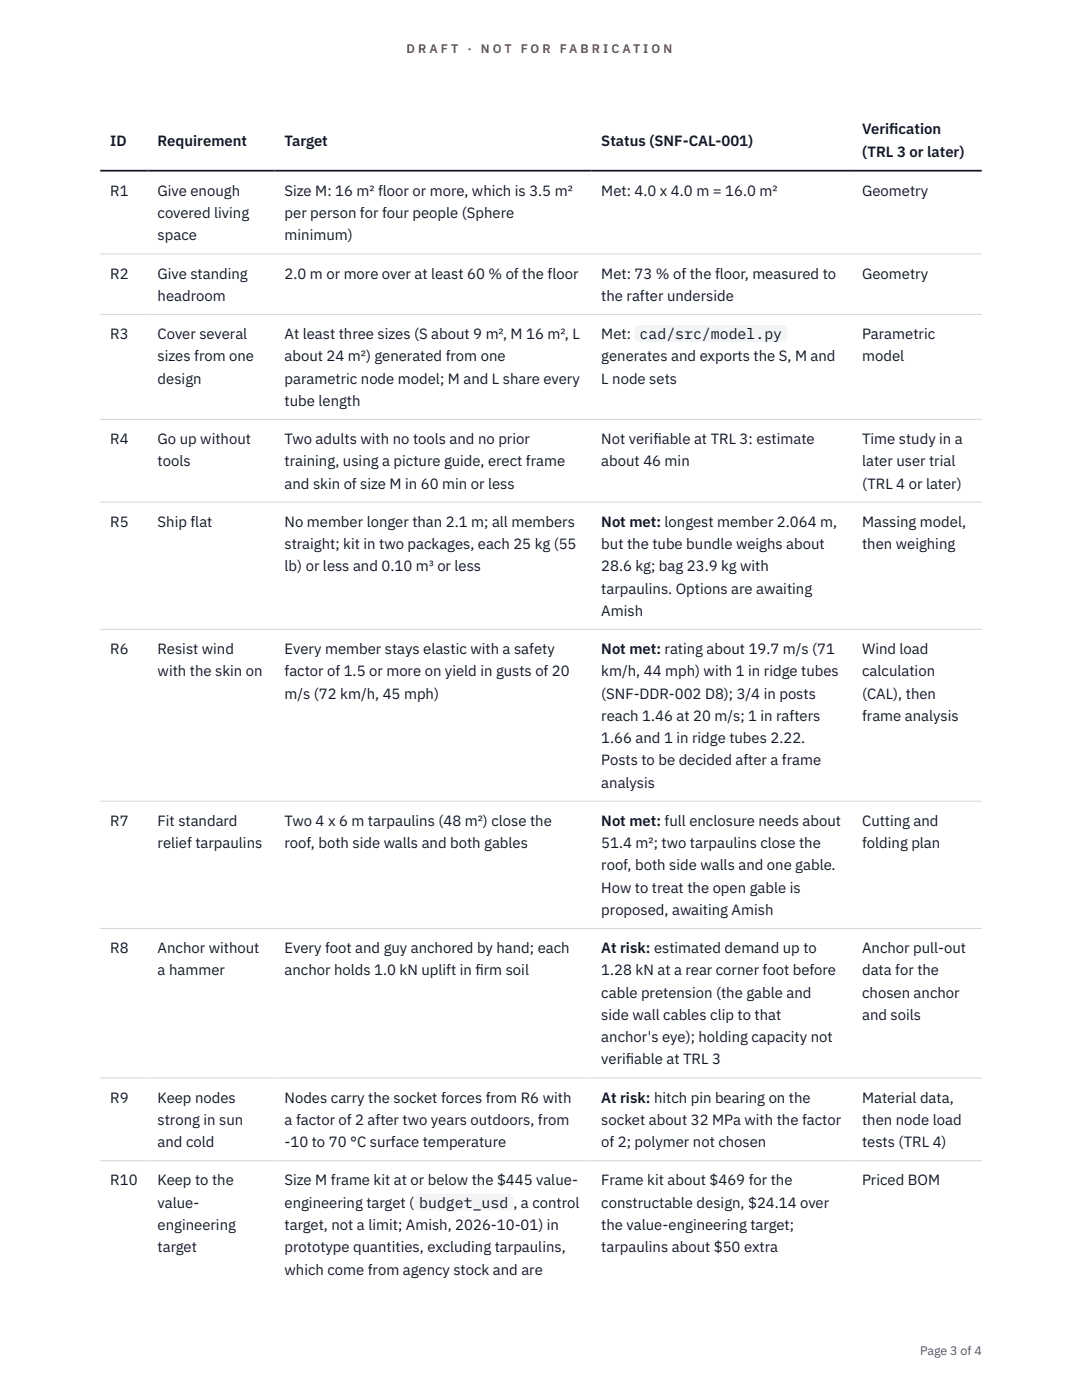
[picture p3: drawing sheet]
<svg xmlns="http://www.w3.org/2000/svg" width="216mm" height="279mm" viewBox="0 0 216 279" stroke-linecap="round" stroke-linejoin="round" font-family="sans-serif">
<defs><g id="words">
<g font-size="3" fill="#111827">
<text x="22" y="29.1">ID</text>
<text x="31.5" y="29.1">Requirement</text>
<text x="56.8" y="29.1">Target</text>
<text x="120" y="29.1">Status (SNF-CAL-001)</text>
<text x="172" y="26.8">Verif</text>
<text x="177.5" y="26.8">ication</text>
<text x="172" y="31.3">(TRL 3 or later)</text>
<text x="22" y="39.1">R1</text>
<text x="31.5" y="39.1">Give enough</text>
<text x="56.8" y="39.1">Size M: 16 m² floor or more, which is 3.5 m²</text>
<text x="120" y="39.1">Met: 4.0 x 4.0 m = 16.0 m²</text>
<text x="172" y="39.1">Geometry</text>
<text x="31.5" y="43.5">covered living</text>
<text x="31.5" y="48">space</text>
<text x="56.8" y="43.5">per person for four people (Sphere</text>
<text x="56.8" y="48">minimum)</text>
<text x="22" y="55.6">R2</text>
<text x="31.5" y="55.6">Give standing</text>
<text x="56.8" y="55.6">2.0 m or more over at least 60 % of the floor</text>
<text x="120" y="55.6">Met: 73 % of the floor, measured to</text>
<text x="172" y="55.6">Geometry</text>
<text x="31.5" y="60">headroom</text>
<text x="120" y="60">the rafter underside</text>
<text x="22" y="67.7">R3</text>
<text x="31.5" y="67.7">Cover several</text>
<text x="56.8" y="67.7">At least three sizes (S about 9 m², M 16 m², L</text>
<text x="120" y="67.7">Met:</text>
<text x="127.6" y="67.7">cad/src/model.py</text>
<text x="172" y="67.7">Parametric</text>
<text x="31.5" y="72.1">sizes from one</text>
<text x="31.5" y="76.5">design</text>
<text x="56.8" y="72.1">about 24 m²) generated from one</text>
<text x="56.8" y="76.5">parametric node model; M and L share every</text>
<text x="120" y="72.1">generates and exports the S, M and</text>
<text x="120" y="76.5">L node sets</text>
<text x="172" y="72.1">model</text>
<text x="56.8" y="81">tube length</text>
<text x="22" y="88.6">R4</text>
<text x="31.5" y="88.6">Go up without</text>
<text x="56.8" y="88.6">Two adults with no tools and no prior</text>
<text x="120" y="88.6">Not verif</text>
<text x="130.4" y="88.6">iable at TRL 3: estimate</text>
<text x="172" y="88.6">Time study in a</text>
<text x="31.5" y="93.1">tools</text>
<text x="56.8" y="93.1">training, using a picture guide, erect frame</text>
<text x="120" y="93.1">about 46 min</text>
<text x="172" y="93.1">later user trial</text>
<text x="56.8" y="97.5">and skin of size M in 60 min or less</text>
<text x="172" y="97.5">(TRL 4 or later)</text>
<text x="22" y="105.1">R5</text>
<text x="31.5" y="105.1">Ship flat</text>
<text x="56.8" y="105.1">No member longer than 2.1 m; all members</text>
<text x="120" y="105.1">Not met: longest member 2.064 m,</text>
<text x="172" y="105.1">Massing model,</text>
<text x="56.8" y="109.6">straight; kit in two packages, each 25 kg (55</text>
<text x="120" y="109.6">but the tube bundle weighs about</text>
<text x="172" y="109.6">then weighing</text>
<text x="56.8" y="114">lb) or less and 0.10 m³ or less</text>
<text x="120" y="114">28.6 kg; bag 23.9 kg with</text>
<text x="120" y="118.5">tarpaulins. Options are awaiting</text>
<text x="120" y="122.9">Amish</text>
<text x="22" y="130.5">R6</text>
<text x="31.5" y="130.5">Resist wind</text>
<text x="56.8" y="130.5">Every member stays elastic with a safety</text>
<text x="120" y="130.5">Not met: rating about 19.7 m/s (71</text>
<text x="172" y="130.5">Wind load</text>
<text x="31.5" y="135">with the skin on</text>
<text x="56.8" y="135">factor of 1.5 or more on yield in gusts of 20</text>
<text x="120" y="135">km/h, 44 mph) with 1 in ridge tubes</text>
<text x="172" y="135">calculation</text>
<text x="56.8" y="139.4">m/s (72 km/h, 45 mph)</text>
<text x="120" y="139.4">(SNF-DDR-002 D8); 3/4 in posts</text>
<text x="120" y="143.9">reach 1.46 at 20 m/s; 1 in rafters</text>
<text x="172" y="139.4">(CAL), then</text>
<text x="172" y="143.9">frame analysis</text>
<text x="120" y="148.3">1.66 and 1 in ridge tubes 2.22.</text>
<text x="120" y="152.7">Posts to be decided after a frame</text>
<text x="120" y="157.2">analysis</text>
<text x="22" y="164.8">R7</text>
<text x="31.5" y="164.8">Fit standard</text>
<text x="56.8" y="164.8">Two 4 x 6 m tarpaulins (48 m²) close the</text>
<text x="120" y="164.8">Not met: full enclosure needs about</text>
<text x="172" y="164.8">Cutting and</text>
<text x="31.5" y="169.3">relief tarpaulins</text>
<text x="56.8" y="169.3">roof, both side walls and both gables</text>
<text x="120" y="169.3">51.4 m²; two tarpaulins close the</text>
<text x="120" y="173.7">roof, both side walls and one gable.</text>
<text x="172" y="169.3">folding plan</text>
<text x="120" y="178.1">How to treat the open gable is</text>
<text x="120" y="182.6">proposed, awaiting Amish</text>
<text x="22" y="190.2">R8</text>
<text x="31.5" y="190.2">Anchor without</text>
<text x="56.8" y="190.2">Every foot and guy anchored by hand; each</text>
<text x="120" y="190.2">At risk: estimated demand up to</text>
<text x="172" y="190.2">Anchor pull-out</text>
<text x="31.5" y="194.7">a hammer</text>
<text x="56.8" y="194.7">anchor holds 1.0 kN uplift in f</text>
<text x="94.9" y="194.7">irm soil</text>
<text x="120" y="194.7">1.28 kN at a rear corner foot before</text>
<text x="172" y="194.7">data for the</text>
<text x="120" y="199.1">cable pretension (the gable and</text>
<text x="120" y="203.6">side wall cables clip to that</text>
<text x="172" y="199.1">chosen anchor</text>
<text x="172" y="203.6">and soils</text>
<text x="120" y="208">anchor's eye); holding capacity not</text>
<text x="120" y="212.4">verif</text>
<text x="124.9" y="212.4">iable at TRL 3</text>
<text x="22" y="220.1">R9</text>
<text x="31.5" y="220.1">Keep nodes</text>
<text x="56.8" y="220.1">Nodes carry the socket forces from R6 with</text>
<text x="120" y="220.1">At risk: hitch pin bearing on the</text>
<text x="172" y="220.1">Material data,</text>
<text x="31.5" y="224.5">strong in sun</text>
<text x="56.8" y="224.5">a factor of 2 after two years outdoors, from</text>
<text x="120" y="224.5">socket about 32 MPa with the factor</text>
<text x="172" y="224.5">then node load</text>
<text x="31.5" y="229">and cold</text>
<text x="56.8" y="229">-10 to 70 °C surface temperature</text>
<text x="120" y="229">of 2; polymer not chosen</text>
<text x="172" y="229">tests (TRL 4)</text>
<text x="22" y="236.6">R10</text>
<text x="31.5" y="236.6">Keep to the</text>
<text x="56.8" y="236.6">Size M frame kit at or below the $445 value-</text>
<text x="120" y="236.6">Frame kit about $469 for the</text>
<text x="172" y="236.6">Priced BOM</text>
<text x="31.5" y="241">value-</text>
<text x="31.5" y="245.5">engineering</text>
<text x="56.8" y="241">engineering target (</text>
<text x="56.8" y="245.5">target, not a limit; Amish, 2026-10-01) in</text>
<text x="83.7" y="241">budget_usd</text>
<text x="102.4" y="241">, a control</text>
<text x="120" y="241">constructable design, $24.14 over</text>
<text x="120" y="245.5">the value-engineering target;</text>
<text x="31.5" y="249.9">target</text>
<text x="56.8" y="249.9">prototype quantities, excluding tarpaulins,</text>
<text x="120" y="249.9">tarpaulins about $50 extra</text>
<text x="56.8" y="254.4">which come from agency stock and are</text>
</g>
<g font-size="2.5" fill="#b45309">
<text x="81.1" y="10.5">D R A F T</text>
<text x="93.3" y="10.5">·</text>
<text x="95.9" y="10.5">N O T</text>
<text x="103.9" y="10.5">F O R</text>
<text x="111.7" y="10.5">F A B R I C A T I O N</text>
</g>
<text font-size="2.5" fill="#4b5563" x="183.6" y="270.3">Page 3 of 4</text>
</g></defs>
<path d="M20 50.7h175.9M20 62.7h175.9M20 83.7h175.9M20 100.2h175.9M20 125.6h175.9M20 159.9h175.9M20 185.3h175.9M20 215.1h175.9M20 231.7h175.9" fill="none" stroke="#d1d5db" stroke-width=".2"/>
<path d="M20 34.1h175.9" fill="none" stroke="#111827" stroke-width=".35"/>
<g fill="#f3f4f6">
<path d="M126.6 64.9h30.5v3.3h-30.5z"/>
<path d="M82.7 238.2h19.7v3.4h-19.7z"/>
</g>
<use href="#words"/>
</svg>
